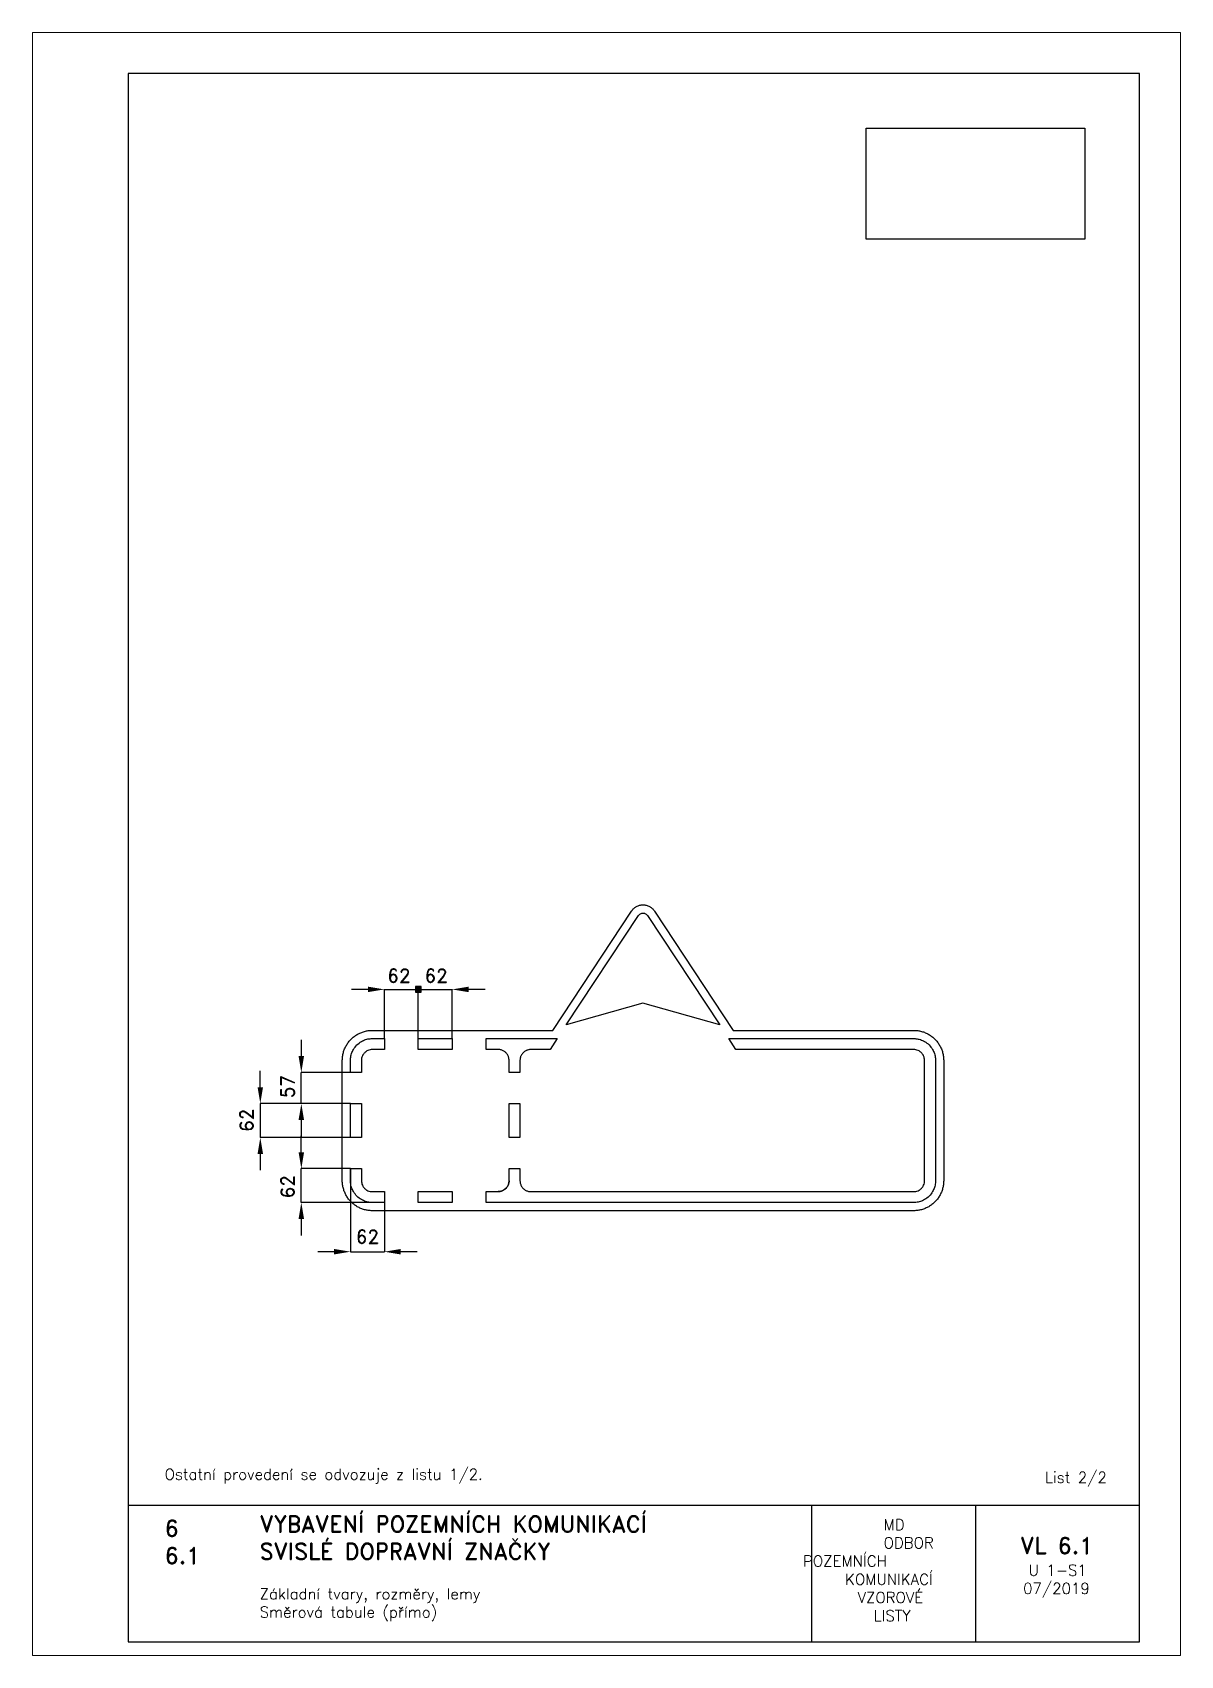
# Paper-space layout 'U1-S1-Směrová tabule (přímo)-2' of a CAD drawing. Header units: millimetres. Extents: x 0 to 210, y 0 to 297.
# The model-space entities are those that its viewports show. They can reach past a viewport. Long polylines and large blocks are cut down to what shows.
import ezdxf

# ---------------------------------------------------------------- set-up
doc = ezdxf.new("R2010")
doc.units = ezdxf.units.MM
doc.header["$LTSCALE"] = 5
for name, color, linetype in [('Kóty', 2, 'Continuous'), ('Rozpiska', 7, 'Continuous'), ('Značka', 7, 'Continuous')]:
    doc.layers.add(name, color=color, linetype=linetype)
doc.layers.add('Rámeček', color=6, linetype='Continuous', plot=False)
doc.styles.get("Standard").update_dxf_attribs({"font": 'romand.shx', "height": 25})
picture_1 = doc.add_image_def('image2.png', size_in_pixel=(12994, 6610))

msp = doc.modelspace()

# ---------------------------------------------------------------- hatches: boundary and pattern name
at = {"layer": 'Kóty'}
h = msp.add_hatch(color=256, dxfattribs=at)
h.dxf.hatch_style = 1
h.paths.add_polyline_path([(2705.8, 400.2), (2715.8, 400.2), (2715.8, 410.2), (2705.8, 410.2)])

# ---------------------------------------------------------------- linework, layer by layer
for p, q in [((2618.8, 405), (2588.8, 405)), ((2648.8, 315.1), (2648.8, 405.2)), ((2710.8, 315.1), (2710.8, 405.2)), ((2710.8, 315.1), (2710.8, 405.2)), ((2772.8, 315.1), (2772.8, 405.2)), ((2832.8, 405), (2802.8, 405)), ((2496.8, 313), (2496.8, 283)), ((2421.8, 226), (2421.8, 256)), ((2586.8, 253), (2496.6, 253)), ((2586.8, 196), (2421.6, 196)), ((2586.8, 196), (2496.6, 196)), ((2496.8, 166), (2496.8, 136)), ((2586.8, 134), (2421.6, 134)), ((2496.8, 107), (2496.8, 137)), ((2421.8, 104), (2421.8, 74)), ((2586.8, 77), (2496.6, 77)), ((2586.8, 76.9), (2586.8, -75.2)), ((2648.8, 14.9), (2496.6, 14.9)), ((2648.8, 14.9), (2648.8, -75.2)), ((2496.8, -15.1), (2496.8, -45.1)), ((2556.8, -75), (2526.8, -75)), ((2708.8, -75), (2678.8, -75))]:
    msp.add_line(p, q, dxfattribs=at)
for points in [[(2648.8, 405), (2772.8, 405)], [(2705.8, 410.2), (2715.8, 400.2)], [(2715.8, 410.2), (2705.8, 400.2)], [(2496.8, 196), (2496.8, 253)], [(2421.8, 196), (2421.8, 134)], [(2496.8, 14.9), (2496.8, 77)], [(2586.8, -75), (2648.8, -75)]]:
    msp.add_lwpolyline(points, dxfattribs=at)
msp.add_lwpolyline([(2705.8, 400.2), (2715.8, 400.2), (2715.8, 410.2), (2705.8, 410.2)], close=True, dxfattribs=at)
for points in [[(2618.8, 410), (2618.8, 400), (2648.8, 405)], [(2802.8, 410), (2802.8, 400), (2772.8, 405)], [(2491.8, 283), (2501.8, 283), (2496.8, 253)], [(2416.8, 226), (2426.8, 226), (2421.8, 196)], [(2491.8, 166), (2501.8, 166), (2496.8, 196)], [(2416.8, 104), (2426.8, 104), (2421.8, 134)], [(2491.8, 107), (2501.8, 107), (2496.8, 77)], [(2491.8, -15.1), (2501.8, -15.1), (2496.8, 14.9)], [(2556.8, -70), (2556.8, -80), (2586.8, -75)], [(2678.8, -70), (2678.8, -80), (2648.8, -75)]]:
    msp.add_solid(points, dxfattribs=at)
at = {"layer": 'Značka', "color": 5}
for points in [[(3286.8, 330), (3616.8, 330), (3617, 330), (3617.2, 330, -0.032182), (3624.3, 329.5, -0.035438), (3631.3, 328.1, -0.03627), (3638.1, 325.8, -0.034424), (3644.4, 322.6, -0.033711), (3650.4, 318.6, -0.034069), (3655.7, 313.9, -0.034202), (3660.4, 308.6, -0.034236), (3664.4, 302.6, -0.034034), (3667.6, 296.3, -0.033397), (3669.9, 289.5, -0.034108), (3671.3, 282.5, -0.036743), (3671.8, 275.4), (3671.8, 275.2), (3671.8, 275), (3671.8, 55), (3671.8, 54.8), (3671.8, 54.6, -0.032171), (3671.3, 47.5, -0.035429), (3669.9, 40.5, -0.036282), (3667.6, 33.7, -0.034416), (3664.4, 27.4, -0.033735), (3660.4, 21.4, -0.034079), (3655.7, 16.1, -0.034202), (3650.4, 11.4, -0.034235), (3644.4, 7.4, -0.034041), (3638.1, 4.3, -0.033409), (3631.3, 1.9, -0.034125), (3624.3, 0.5, -0.036744), (3617.2, 0), (3617, 0), (3616.8, 0), (2626.8, 0), (2626.6, 0), (2626.4, 0, -0.03218), (2619.3, 0.5, -0.035443), (2612.3, 1.9, -0.036267), (2605.6, 4.2, -0.03442), (2599.2, 7.4, -0.033721), (2593.3, 11.4, -0.034085), (2587.9, 16.1, -0.034209), (2583.2, 21.4, -0.034229), (2579.3, 27.4, -0.034044), (2576.1, 33.7, -0.033412), (2573.8, 40.5, -0.034127), (2572.3, 47.5, -0.036745), (2571.8, 54.6), (2571.8, 54.8), (2571.8, 55), (2571.8, 275), (2571.8, 275.2), (2571.8, 275.4, -0.03218), (2572.3, 282.5, -0.035445), (2573.8, 289.5, -0.036269), (2576, 296.3, -0.034421), (2579.3, 302.6, -0.033724), (2583.2, 308.6, -0.034083), (2587.9, 313.9, -0.034206), (2593.3, 318.6, -0.034225), (2599.2, 322.6, -0.034042), (2605.6, 325.7, -0.033408), (2612.3, 328.1, -0.034129), (2619.3, 329.5, -0.036747), (2626.4, 330), (2626.6, 330), (2626.8, 330), (2956.8, 330), (2956.8, 330), (3100.9, 548.4, -0.003362), (3101.7, 549.4, -0.010046), (3102.4, 550.4, -0.052456), (3105.8, 553.9, -0.052761), (3110, 556.6, -0.065666), (3115.7, 558.9, -0.065801), (3121.8, 559.6, -0.065467), (3127.9, 558.9, -0.0638), (3133.7, 556.6, -0.052749), (3137.8, 553.9, -0.057705), (3141.2, 550.4, -0.011546), (3142, 549.4), (3142.7, 548.4), (3286.8, 330)], [(3121.8, 380), (2981.4, 340), (3113.5, 540.1, -0.003262), (3113.8, 540.5, -0.010185), (3114, 540.9, -0.052864), (3115.4, 542.3, -0.052781), (3117.1, 543.4, -0.065578), (3119.4, 544.3, -0.065773), (3121.8, 544.6, -0.065439), (3124.3, 544.3, -0.063743), (3126.5, 543.4, -0.052784), (3128.2, 542.3, -0.05777), (3129.6, 540.9, -0.011561), (3129.9, 540.5), (3130.2, 540.1), (3262.2, 340), (3121.8, 380)], [(2586.8, 253), (2586.8, 275, -0.003575), (2586.9, 277.1, -0.010721), (2587, 279.2, -0.055747), (2588.7, 287.4, -0.056212), (2592.2, 295, -0.06972), (2598.5, 303.3, -0.068309), (2606.8, 309.6, -0.056394), (2614.5, 313.2, -0.061155), (2622.6, 314.8), (2624.7, 314.9), (2626.8, 315), (2648.8, 315), (2648.8, 295), (2626.8, 295), (2625.8, 295), (2624.7, 294.9, 0.055642), (2620.6, 294.1, 0.056172), (2616.8, 292.3, 0.069732), (2612.7, 289.2, 0.068329), (2609.5, 285, 0.056418), (2607.7, 281.2, 0.061201), (2606.9, 277.1, 0.01223), (2606.9, 276, 0.004077), (2606.8, 275), (2606.8, 253), (2586.8, 253)], [(2896.8, 77), (2896.8, 55), (2896.8, 54.8), (2896.8, 54.5, 0.027626), (2897, 52.4, 0.028414), (2897.4, 50.3, 0.035326), (2898.1, 47.8, 0.034798), (2899.2, 45.5, 0.034551), (2900.6, 43.2, 0.034483), (2902.3, 41.2, 0.034481), (2904.2, 39.4, 0.034724), (2906.4, 37.9, 0.034447), (2908.7, 36.7, 0.033371), (2911.1, 35.8, 0.034445), (2913.7, 35.2, 0.038257), (2916.3, 35), (2916.6, 35), (2916.8, 35), (3616.8, 35, 0.003568), (3617.9, 35, 0.010681), (3618.9, 35.1, 0.055642), (3623, 35.9, 0.056252), (3626.8, 37.7, 0.069748), (3631, 40.8, 0.06823), (3634.1, 45, 0.056336), (3635.9, 48.8, 0.061177), (3636.7, 52.9), (3636.8, 54), (3636.8, 55), (3636.8, 275), (3636.8, 276), (3636.7, 277.1, 0.055762), (3635.9, 281.2, 0.056058), (3634.1, 285, 0.069554), (3631, 289.2, 0.068452), (3626.8, 292.3, 0.056546), (3623, 294.1, 0.060996), (3618.9, 294.9, 0.012144), (3617.9, 295), (3616.8, 295), (3291.9, 295), (3278.7, 315), (3616.8, 315, -0.003578), (3618.9, 314.9, -0.010724), (3621, 314.8, -0.055736), (3629.2, 313.1, -0.056162), (3636.8, 309.6, -0.069662), (3645.1, 303.3, -0.068377), (3651.5, 295, -0.056438), (3655, 287.4, -0.061059), (3656.6, 279.2), (3656.7, 277.1), (3656.8, 275), (3656.8, 55), (3656.7, 52.9), (3656.6, 50.8, -0.055683), (3654.9, 42.6, -0.056138), (3651.5, 35, -0.069675), (3645.2, 26.7, -0.068372), (3636.8, 20.4, -0.056461), (3629.2, 16.8, -0.061178), (3621, 15.2, -0.012215), (3618.9, 15.1, -0.004072), (3616.8, 15), (2834.8, 15), (2834.8, 35), (2856.8, 35), (2857, 35), (2857.3, 35, 0.027539), (2859.4, 35.2, 0.028477), (2861.5, 35.6, 0.035428), (2864, 36.3, 0.034829), (2866.4, 37.4, 0.034526), (2868.6, 38.8, 0.034395), (2870.6, 40.5, 0.034434), (2872.4, 42.4, 0.034774), (2873.9, 44.5, 0.034449), (2875.1, 46.9, 0.033182), (2876, 49.3, 0.034461), (2876.6, 51.9, 0.038946), (2876.8, 54.5), (2876.8, 54.7), (2876.8, 55), (2876.8, 77), (2896.8, 77)], [(2876.8, 253), (2876.8, 275), (2876.8, 275.2), (2876.8, 275.5, 0.026522), (2876.6, 277.6, 0.028353), (2876.3, 279.7, 0.035678), (2875.5, 282.2, 0.034861), (2874.4, 284.5, 0.034487), (2873, 286.8, 0.0344), (2871.3, 288.8, 0.034445), (2869.4, 290.6, 0.034769), (2867.3, 292.1, 0.034448), (2865, 293.3, 0.033186), (2862.5, 294.2, 0.034444), (2859.9, 294.8, 0.03893), (2857.3, 295), (2857.1, 295), (2856.8, 295), (2834.8, 295), (2834.8, 315), (2964.9, 315), (2951.7, 295), (2922.8, 295), (2916.8, 295), (2916.6, 295), (2916.3, 295, 0.026483), (2914.2, 294.8, 0.028374), (2912.1, 294.4, 0.035687), (2909.6, 293.7, 0.034845), (2907.3, 292.6, 0.034475), (2905, 291.2, 0.034474), (2903, 289.5, 0.034462), (2901.3, 287.6, 0.034591), (2899.8, 285.5, 0.034393), (2898.5, 283.1, 0.033545), (2897.6, 280.7, 0.03458), (2897, 278.1, 0.038101), (2896.8, 275.5), (2896.8, 275.3), (2896.8, 275), (2896.8, 253), (2876.8, 253)], [(2606.8, 77), (2606.8, 55, 0.003582), (2606.9, 54, 0.010747), (2606.9, 52.9, 0.055782), (2607.8, 48.8, 0.056176), (2609.5, 45, 0.06968), (2612.6, 40.8, 0.068353), (2616.8, 37.7, 0.056413), (2620.6, 35.9, 0.061076), (2624.7, 35.1, 0.012197), (2625.8, 35, 0.004067), (2626.8, 35), (2648.8, 35), (2648.8, 15), (2626.8, 15, -0.003584), (2624.7, 15.1, -0.010746), (2622.6, 15.2, -0.055768), (2614.5, 16.9, -0.056167), (2606.8, 20.4, -0.069685), (2598.5, 26.7, -0.068354), (2592.2, 35, -0.056436), (2588.7, 42.6, -0.061178), (2587, 50.8, -0.012217), (2586.9, 52.9, -0.004073), (2586.8, 55), (2586.8, 77), (2606.8, 77)]]:
    msp.add_lwpolyline(points, format="xyb", dxfattribs=at)
for points in [[(2772.8, 295), (2710.8, 295), (2710.8, 315), (2772.8, 315), (2772.8, 295)], [(2606.8, 134), (2586.8, 134), (2586.8, 196), (2606.8, 196), (2606.8, 134)], [(2896.8, 134), (2876.8, 134), (2876.8, 196), (2896.8, 196), (2896.8, 134)], [(2772.8, 35), (2772.8, 15), (2710.8, 15), (2710.8, 35), (2772.8, 35)]]:
    msp.add_lwpolyline(points, dxfattribs=at)
at = {"layer": 'Značka', "color": 3}
msp.add_lwpolyline([(2876.8, 55), (2876.8, 54.7, -0.002458), (2876.8, 54.5, -0.034452), (2876.6, 51.9, -0.03554), (2876, 49.3, -0.035694), (2875.1, 46.9, -0.034749), (2873.9, 44.6), (2872.4, 42.4), (2870.6, 40.5), (2868.6, 38.8), (2866.4, 37.4), (2864, 36.3), (2861.5, 35.6), (2859.4, 35.2), (2857.3, 35), (2857, 35), (2856.8, 35)], format="xyb", dxfattribs=at)

# ---------------------------------------------------------------- texts
at = {"layer": 'Kóty', "char_height": 25, "attachment_point": 5}
for insert in [(2675.3, 430), (2743.4, 430), (2617.7, -47.5)]:
    msp.add_mtext('\\A1;62', dxfattribs=dict(at, insert=insert))
at = {"layer": 'Kóty', "char_height": 25, "attachment_point": 5, "rotation": 90}
for s, insert in [('\\A1;57', (2471.8, 227.4)), ('\\A1;62', (2396.8, 165.6)), ('\\A1;62', (2471.8, 44))]:
    msp.add_mtext(s, dxfattribs=dict(at, insert=insert))

psp = doc.layouts.new('U1-S1-Směrová tabule (přímo)-2')

# ---------------------------------------------------------------- linework, layer by layer
at = {"layer": 'Rozpiska', "color": 7}
for p, q in [((17.5, 27.5), (202.5, 27.5)), ((142.5, 27.5), (142.5, 2.5)), ((172.5, 27.5), (172.5, 2.5))]:
    psp.add_line(p, q, dxfattribs=at)
psp.add_lwpolyline([(17.5, 2.5), (202.5, 2.5), (202.5, 289.5), (17.5, 289.5)], close=True, dxfattribs=at)

# ---------------------------------------------------------------- texts
at = {"layer": 'Rozpiska', "color": 7, "attachment_point": 1}
for s, width, insert, char_height in [('\\A1;\\POstatní provedení se odvozuje z listu 1/2.{\\H2.02381x; }', 77.9986, (24.17, 37.5), 2), ('List 2/2', 13.9221, (185.21, 33.59), 2), ('6', 149.0422, (24.17, 24.77), 3), ('{\\C6;VYBAVENÍ POZEMNÍCH KOMUNIKACÍ\\P}SVISLÉ DOPRAVNÍ ZNAČKY{\\H1.34524x; }', 149.0422, (41.56, 25.56), 3), ('\\pi14.7414;{\\C6;MD\\P\\pi2.36044;}ODBOR POZEMNÍCH{\\H1.57143x; }\\P\\pi7.69378;KOMUNIKACÍ{\\H1.5x; }\\P\\pi9.97949;{\\C6;VZOROVÉ\\H1.47619x; \\H0.67742x;\\P\\pi12.93187;LISTY\\H1.26984x; }', 33.1018, (140.95, 24.95), 2), ('\\pi1.03113;{\\H1.5x;\\C6;VL 6.1\\P\\pi2.55491;\\H0.66667x;U 1-S1\\H1.66666x; \\H0.6x;\\P\\pi1.5549;07/2019\\H1.80159x; }', 16.0623, (179.66, 21.61), 2), ('6.1', 149.0422, (24.17, 19.78), 3), ('{\\C6;Základní tvary, rozměry, lemy\\P}Směrová tabule (přímo){\\H2.02381x; }', 149.0422, (41.56, 12.29), 2)]:
    psp.add_mtext_dynamic_manual_height_columns(s, width=width, gutter_width=100, heights=[0], dxfattribs=dict(at, insert=insert, char_height=char_height))

# ---------------------------------------------------------------- pictures from other files: only their frames are drawn
at = {"layer": 'Značka', "color": 255}
image = psp.add_image(picture_1, insert=(152.5, 259.15), size_in_units=(40, 20.35), dxfattribs=at)
image.dxf.flags = 7

# ---------------------------------------------------------------- viewports
at = {"layer": 'Rámeček'}
psp.add_viewport(center=(105, 148.5), size=(210, 297), view_center_point=(3055.04, 671.06), view_height=2970, dxfattribs=at)

doc.saveas('drawing.dxf')
